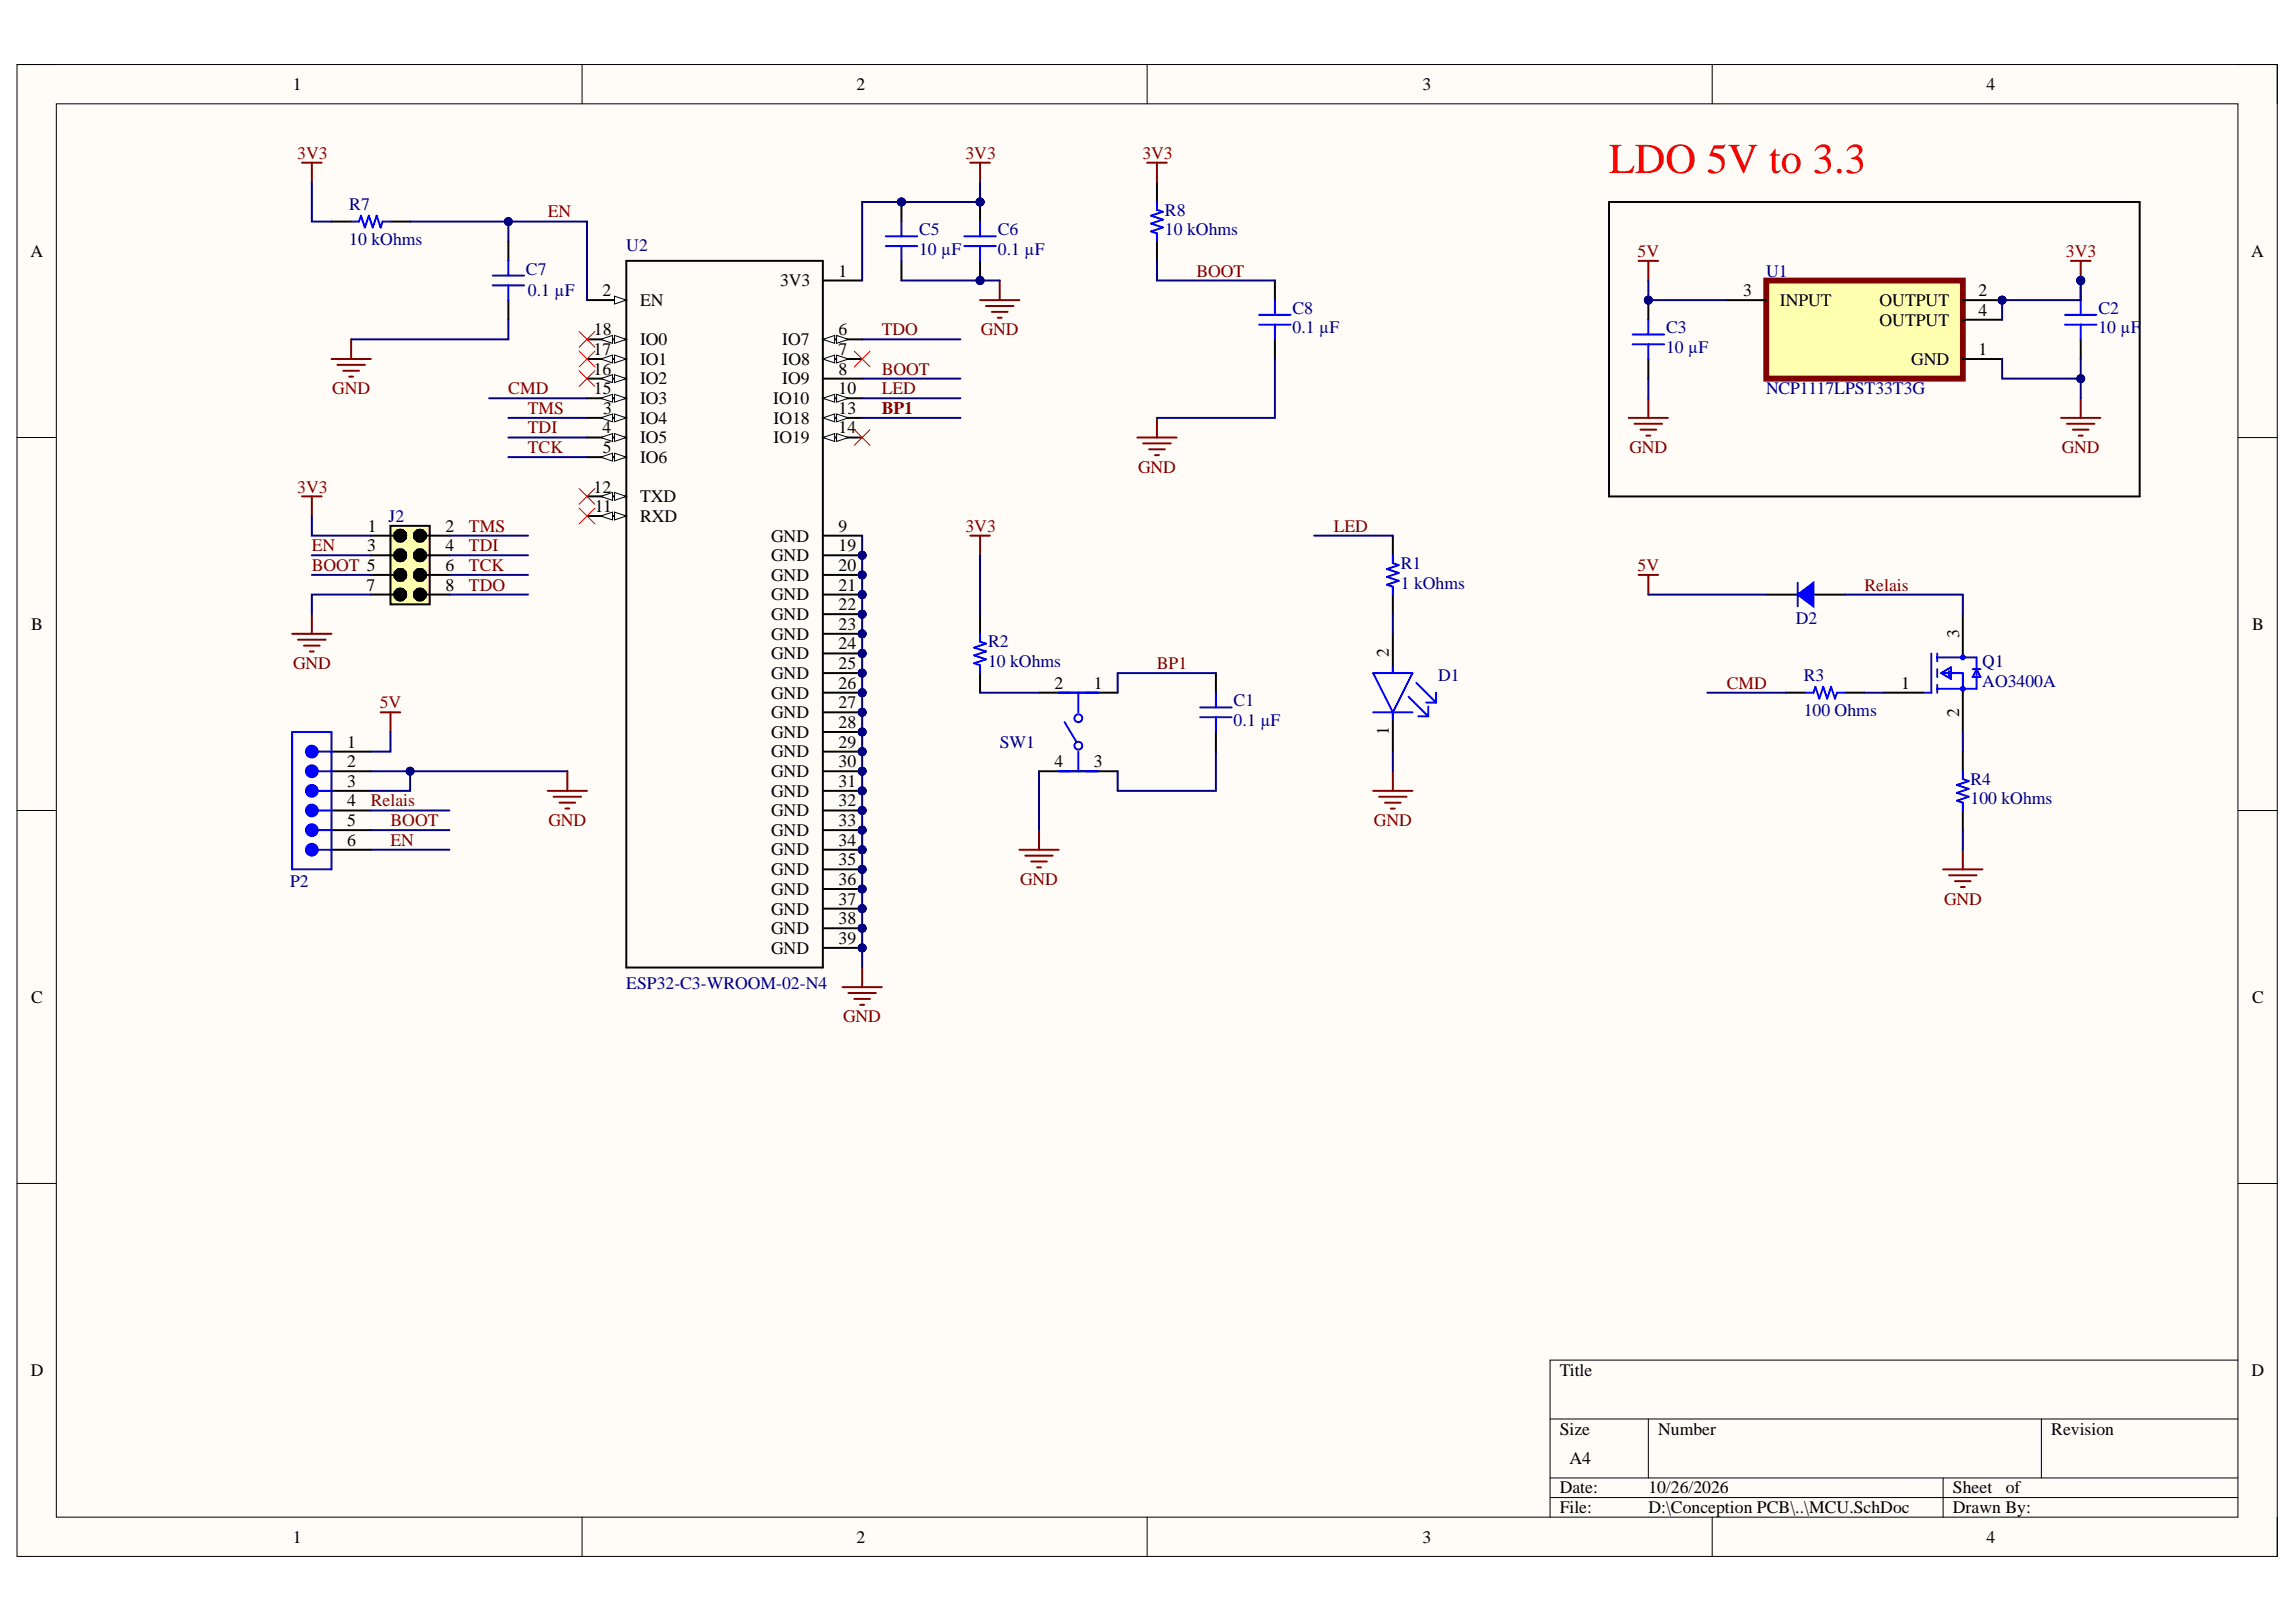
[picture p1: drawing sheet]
<svg xmlns="http://www.w3.org/2000/svg" width="297mm" height="210mm" viewBox="0 0 297 210" stroke-linecap="round" stroke-linejoin="round" font-family="sans-serif">
<defs><g id="words">
<text font-size="5.5" fill="#f00" x="208.2" y="22.4">LDO 5V to 3.3</text>
<g font-size="2.3">
<text x="37.9" y="11.7">1</text>
<text x="110.8" y="11.7">2</text>
<text x="184" y="11.7">3</text>
<text x="257" y="11.7">4</text>
<text x="3.9" y="33.2">A</text>
<text x="108.5" y="35.8">1</text>
<text x="291.2" y="33.2">A</text>
<text x="77.9" y="38.3">2</text>
<text x="82.8" y="39.6">EN</text>
<text x="100.9" y="37.1">3V3</text>
<text x="225.5" y="38.3">3</text>
<text x="230.3" y="39.6">INPUT</text>
<text x="243.2" y="39.6">OUTPUT</text>
<text x="255.9" y="38.3">2</text>
<text x="255.9" y="40.9">4</text>
<text x="76.8" y="45.9">17</text>
<text x="76.8" y="43.4">18</text>
<text x="82.8" y="47.2">IO1</text>
<text x="82.8" y="44.7">IO0</text>
<text x="101.2" y="44.7">IO7</text>
<text x="101.3" y="47.2">IO8</text>
<text x="108.5" y="45.9">7</text>
<text x="108.5" y="43.4">6</text>
<text x="243.2" y="42.1">OUTPUT</text>
<text x="247.3" y="47.2">GND</text>
<text x="255.9" y="45.9">1</text>
<text x="76.8" y="48.5">16</text>
<text x="76.8" y="51">15</text>
<text x="78" y="53.6">3</text>
<text x="82.8" y="52.3">IO3</text>
<text x="82.8" y="49.7">IO2</text>
<text x="100" y="52.3">IO10</text>
<text x="101.2" y="49.7">IO9</text>
<text x="108.5" y="53.6">13</text>
<text x="108.5" y="51">10</text>
<text x="108.5" y="48.5">8</text>
<text x="77.9" y="56.1">4</text>
<text x="78" y="58.6">5</text>
<text x="82.8" y="59.9">IO6</text>
<text x="82.8" y="57.4">IO5</text>
<text x="82.8" y="54.8">IO4</text>
<text x="100.1" y="57.4">IO19</text>
<text x="100.1" y="54.8">IO18</text>
<text x="108.5" y="56.1">14</text>
<text x="76.8" y="63.7">12</text>
<text x="82.8" y="65">TXD</text>
<text x="47.5" y="71.3">3</text>
<text x="47.6" y="68.8">1</text>
<text x="57.6" y="68.8">2</text>
<text x="57.6" y="71.3">4</text>
<text x="77" y="66.3">11</text>
<text x="82.8" y="67.5">RXD</text>
<text x="99.8" y="70.1">GND</text>
<text x="108.5" y="71.3">19</text>
<text x="108.5" y="68.8">9</text>
<text x="47.4" y="76.4">7</text>
<text x="57.6" y="73.9">6</text>
<text x="57.6" y="76.4">8</text>
<text x="99.8" y="77.7">GND</text>
<text x="99.8" y="75.2">GND</text>
<text x="99.8" y="72.6">GND</text>
<text x="108.5" y="76.4">21</text>
<text x="108.5" y="73.9">20</text>
<text x="4" y="81.5">B</text>
<text x="99.8" y="82.8">GND</text>
<text x="99.8" y="80.2">GND</text>
<text x="108.5" y="81.5">23</text>
<text x="108.5" y="79">22</text>
<text x="253.4" y="82.5" transform="rotate(-90 253.4 82.5)">3</text>
<text x="291.4" y="81.5">B</text>
<text x="99.8" y="87.8">GND</text>
<text x="99.8" y="85.3">GND</text>
<text x="108.5" y="89.1">26</text>
<text x="108.5" y="86.6">25</text>
<text x="108.5" y="84">24</text>
<text x="136.4" y="89.1">2</text>
<text x="141.5" y="89.1">1</text>
<text x="179.7" y="85.1" transform="rotate(-90 179.7 85.1)">2</text>
<text x="246" y="89.1">1</text>
<text x="99.8" y="95.5">GND</text>
<text x="99.8" y="92.9">GND</text>
<text x="99.8" y="90.4">GND</text>
<text x="108.5" y="94.2">28</text>
<text x="108.5" y="91.7">27</text>
<text x="179.7" y="95.1" transform="rotate(-90 179.7 95.1)">1</text>
<text x="253.4" y="92.7" transform="rotate(-90 253.4 92.7)">2</text>
<text x="44.9" y="96.8">1</text>
<text x="44.9" y="99.3">2</text>
<text x="44.9" y="101.8">3</text>
<text x="99.8" y="100.6">GND</text>
<text x="99.8" y="98">GND</text>
<text x="108.5" y="101.8">31</text>
<text x="108.5" y="99.3">30</text>
<text x="108.5" y="96.8">29</text>
<text x="136.4" y="99.3">4</text>
<text x="141.5" y="99.3">3</text>
<text x="44.9" y="104.4">4</text>
<text x="44.9" y="106.9">5</text>
<text x="99.8" y="105.6">GND</text>
<text x="99.8" y="103.1">GND</text>
<text x="108.5" y="106.9">33</text>
<text x="108.5" y="104.4">32</text>
<text x="44.9" y="109.4">6</text>
<text x="99.8" y="113.2">GND</text>
<text x="99.8" y="110.7">GND</text>
<text x="99.8" y="108.2">GND</text>
<text x="108.5" y="112">35</text>
<text x="108.5" y="109.4">34</text>
<text x="99.8" y="118.4">GND</text>
<text x="99.8" y="115.8">GND</text>
<text x="108.5" y="119.6">38</text>
<text x="108.5" y="117.1">37</text>
<text x="108.5" y="114.5">36</text>
<text x="99.8" y="123.4">GND</text>
<text x="99.8" y="120.9">GND</text>
<text x="108.5" y="122.2">39</text>
<text x="4" y="129.8">C</text>
<text x="291.4" y="129.8">C</text>
<text x="4" y="178">D</text>
<text x="201.8" y="178">Title</text>
<text x="291.3" y="178">D</text>
<text x="201.8" y="185.7">Size</text>
<text x="214.5" y="185.7">Number</text>
<text x="265.4" y="185.7">Revision</text>
<text x="203.1" y="189.5">A4</text>
<text x="201.8" y="193.3">Date:</text>
<text x="201.8" y="195.8">File:</text>
<text x="213.3" y="193.3">10/26/2026</text>
<text x="213.3" y="195.8">D:\Conception PCB\..\MCU.SchDoc</text>
<text x="252.6" y="193.3">Sheet</text>
<text x="252.6" y="195.8">Drawn By:</text>
<text x="259.5" y="193.3">of</text>
<text x="37.9" y="199.6">1</text>
<text x="110.8" y="199.6">2</text>
<text x="184" y="199.6">3</text>
<text x="257" y="199.6">4</text>
</g>
<g font-size="2.3" fill="#800000">
<text x="38.5" y="20.5">3V3</text>
<text x="124.9" y="20.5">3V3</text>
<text x="147.8" y="20.5">3V3</text>
<text x="70.9" y="28.1">EN</text>
<text x="154.8" y="35.8">BOOT</text>
<text x="211.9" y="33.2">5V</text>
<text x="267.3" y="33.2">3V3</text>
<text x="114.1" y="43.4">TDO</text>
<text x="126.9" y="43.4">GND</text>
<text x="43" y="51">GND</text>
<text x="65.8" y="51">CMD</text>
<text x="68.3" y="53.6">TMS</text>
<text x="114.1" y="53.6">BP1</text>
<text x="114.1" y="51">LED</text>
<text x="114.1" y="48.5">BOOT</text>
<text x="68.3" y="56.1">TDI</text>
<text x="68.3" y="58.6">TCK</text>
<text x="210.8" y="58.6">GND</text>
<text x="266.7" y="58.6">GND</text>
<text x="38.5" y="63.7">3V3</text>
<text x="147.2" y="61.2">GND</text>
<text x="40.3" y="71.3">EN</text>
<text x="60.7" y="68.8">TMS</text>
<text x="60.7" y="71.3">TDI</text>
<text x="124.9" y="68.8">3V3</text>
<text x="172.5" y="68.8">LED</text>
<text x="40.3" y="73.9">BOOT 5</text>
<text x="60.7" y="73.9">TCK</text>
<text x="60.7" y="76.4">TDO</text>
<text x="211.9" y="73.9">5V</text>
<text x="241.2" y="76.4">Relais</text>
<text x="37.9" y="86.6">GND</text>
<text x="149.7" y="86.6">BP1</text>
<text x="223.4" y="89.1">CMD</text>
<text x="49.1" y="91.7">5V</text>
<text x="48" y="104.4">Relais</text>
<text x="50.5" y="106.9">BOOT</text>
<text x="71" y="106.9">GND</text>
<text x="177.8" y="106.9">GND</text>
<text x="50.5" y="109.4">EN</text>
<text x="132" y="114.5">GND</text>
<text x="251.5" y="117.1">GND</text>
<text x="109.1" y="132.3">GND</text>
</g>
<g font-size="2.3" fill="#000080">
<text x="45.2" y="27.1">R7</text>
<text x="150.7" y="27.9">R8</text>
<text x="45.2" y="31.7">10 kOhms</text>
<text x="68" y="35.5">C7</text>
<text x="81" y="32.5">U2</text>
<text x="118.9" y="33">10 µF</text>
<text x="118.9" y="30.4">C5</text>
<text x="129.1" y="33">0.1 µF</text>
<text x="129.1" y="30.4">C6</text>
<text x="150.7" y="30.4">10 kOhms</text>
<text x="228.5" y="35.8">U1</text>
<text x="68.3" y="38.3">0.1 µF</text>
<text x="167.2" y="40.6">C8</text>
<text x="271.5" y="40.6">C2</text>
<text x="167.2" y="43.2">0.1 µF</text>
<text x="215.5" y="45.7">10 µF</text>
<text x="215.5" y="43.2">C3</text>
<text x="271.5" y="43.2">10 µF</text>
<text x="228.5" y="51">NCP1117LPST33T3G</text>
<text x="50.3" y="67.5">J2</text>
<text x="181.2" y="76.2">1 kOhms</text>
<text x="181.2" y="73.6">R1</text>
<text x="127.8" y="83.8">R2</text>
<text x="232.3" y="80.7">D2</text>
<text x="127.8" y="86.3">10 kOhms</text>
<text x="186" y="88.1">D1</text>
<text x="233.3" y="88.1">R3</text>
<text x="256.5" y="86.3">Q1</text>
<text x="256.5" y="88.9">AO3400A</text>
<text x="159.6" y="94">0.1 µF</text>
<text x="159.6" y="91.4">C1</text>
<text x="233.3" y="92.7">100 Ohms</text>
<text x="129.3" y="96.8">SW1</text>
<text x="254.9" y="101.6">R4</text>
<text x="254.9" y="104.1">100 kOhms</text>
<text x="37.5" y="114.8">P2</text>
<text x="81" y="128">ESP32-C3-WROOM-02-N4</text>
</g>
</g></defs>
<path d="M2.2 8.4h292.4v193h-292.4z" fill-rule="evenodd" fill="#fffcf8"/>
<path d="M2.2 8.4h292.4v193h-292.4z" fill="none" stroke="#000" stroke-width=".13"/>
<path d="M7.3 13.4h282.2v182.9h-282.2z" fill-rule="evenodd" fill="#fffcf8"/>
<g fill="none" stroke="#000" stroke-width=".13">
<path d="M2.2 8.4h5.1M7.3 13.4h282.2v182.9h-282.2zM75.3 8.4v5M148.4 8.4v5M221.5 8.4v5M289.5 8.4h5.1v5M2.2 56.6h5.1M289.5 56.6h5.1M2.2 104.9h5.1M289.5 104.9h5.1M2.2 153.1h5.1M289.5 153.2h5.1"/>
<path d="M289.5 176h-89v20.3M75.3 196.3v5.1M148.4 196.3v5.1M200.5 183.6h89M200.5 191.3h89M200.5 193.8h89M213.3 183.6v7.7M221.5 196.3v5.1M251.4 191.3v5M264.1 183.6v7.7M294.6 196.3v5.1"/>
</g>
<circle cx="111.5" cy="122.7" r=".51" fill="#000080"/>
<circle cx="111.5" cy="122.7" r=".51" fill="none" stroke="#000080" stroke-width=".13"/>
<circle cx="111.5" cy="120.1" r=".51" fill="#000080"/>
<circle cx="111.5" cy="120.1" r=".51" fill="none" stroke="#000080" stroke-width=".13"/>
<circle cx="111.5" cy="117.6" r=".51" fill="#000080"/>
<circle cx="111.5" cy="117.6" r=".51" fill="none" stroke="#000080" stroke-width=".13"/>
<circle cx="111.5" cy="115" r=".51" fill="#000080"/>
<circle cx="111.5" cy="115" r=".51" fill="none" stroke="#000080" stroke-width=".13"/>
<circle cx="111.5" cy="112.5" r=".51" fill="#000080"/>
<circle cx="111.5" cy="112.5" r=".51" fill="none" stroke="#000080" stroke-width=".13"/>
<circle cx="111.5" cy="110" r=".51" fill="#000080"/>
<circle cx="111.5" cy="110" r=".51" fill="none" stroke="#000080" stroke-width=".13"/>
<circle cx="111.5" cy="107.4" r=".51" fill="#000080"/>
<circle cx="111.5" cy="107.4" r=".51" fill="none" stroke="#000080" stroke-width=".13"/>
<circle cx="111.5" cy="104.9" r=".51" fill="#000080"/>
<circle cx="111.5" cy="104.9" r=".51" fill="none" stroke="#000080" stroke-width=".13"/>
<circle cx="111.5" cy="102.3" r=".51" fill="#000080"/>
<circle cx="111.5" cy="102.3" r=".51" fill="none" stroke="#000080" stroke-width=".13"/>
<circle cx="111.5" cy="99.8" r=".51" fill="#000080"/>
<circle cx="111.5" cy="99.8" r=".51" fill="none" stroke="#000080" stroke-width=".13"/>
<circle cx="111.5" cy="97.3" r=".51" fill="#000080"/>
<circle cx="111.5" cy="97.3" r=".51" fill="none" stroke="#000080" stroke-width=".13"/>
<circle cx="111.5" cy="94.7" r=".51" fill="#000080"/>
<circle cx="111.5" cy="94.7" r=".51" fill="none" stroke="#000080" stroke-width=".13"/>
<circle cx="111.5" cy="92.2" r=".51" fill="#000080"/>
<circle cx="111.5" cy="92.2" r=".51" fill="none" stroke="#000080" stroke-width=".13"/>
<circle cx="111.5" cy="89.6" r=".51" fill="#000080"/>
<circle cx="111.5" cy="89.6" r=".51" fill="none" stroke="#000080" stroke-width=".13"/>
<circle cx="111.5" cy="87.1" r=".51" fill="#000080"/>
<circle cx="111.5" cy="87.1" r=".51" fill="none" stroke="#000080" stroke-width=".13"/>
<circle cx="111.5" cy="84.6" r=".51" fill="#000080"/>
<circle cx="111.5" cy="84.6" r=".51" fill="none" stroke="#000080" stroke-width=".13"/>
<circle cx="111.5" cy="82" r=".51" fill="#000080"/>
<circle cx="111.5" cy="82" r=".51" fill="none" stroke="#000080" stroke-width=".13"/>
<circle cx="111.5" cy="79.5" r=".51" fill="#000080"/>
<circle cx="111.5" cy="79.5" r=".51" fill="none" stroke="#000080" stroke-width=".13"/>
<circle cx="111.5" cy="76.9" r=".51" fill="#000080"/>
<circle cx="111.5" cy="76.9" r=".51" fill="none" stroke="#000080" stroke-width=".13"/>
<circle cx="111.5" cy="74.4" r=".51" fill="#000080"/>
<circle cx="111.5" cy="74.4" r=".51" fill="none" stroke="#000080" stroke-width=".13"/>
<circle cx="111.5" cy="71.9" r=".51" fill="#000080"/>
<circle cx="111.5" cy="71.9" r=".51" fill="none" stroke="#000080" stroke-width=".13"/>
<path d="M81 33.8h25.5v91.4h-25.5zM106.5 122.7h5" fill="none" stroke="#000" stroke-width=".25"/>
<circle cx="111.5" cy="122.7" r=".51" fill="#000080"/>
<circle cx="111.5" cy="122.7" r=".51" fill="none" stroke="#000080" stroke-width=".13"/>
<path d="M106.5 120.1h5" fill="none" stroke="#000" stroke-width=".25"/>
<circle cx="111.5" cy="120.1" r=".51" fill="#000080"/>
<circle cx="111.5" cy="120.1" r=".51" fill="none" stroke="#000080" stroke-width=".13"/>
<path d="M106.5 117.6h5" fill="none" stroke="#000" stroke-width=".25"/>
<circle cx="111.5" cy="117.6" r=".51" fill="#000080"/>
<circle cx="111.5" cy="117.6" r=".51" fill="none" stroke="#000080" stroke-width=".13"/>
<path d="M106.5 115h5" fill="none" stroke="#000" stroke-width=".25"/>
<circle cx="111.5" cy="115" r=".51" fill="#000080"/>
<circle cx="111.5" cy="115" r=".51" fill="none" stroke="#000080" stroke-width=".13"/>
<path d="M106.5 112.5h5" fill="none" stroke="#000" stroke-width=".25"/>
<circle cx="111.5" cy="112.5" r=".51" fill="#000080"/>
<circle cx="111.5" cy="112.5" r=".51" fill="none" stroke="#000080" stroke-width=".13"/>
<path d="M106.5 110h5" fill="none" stroke="#000" stroke-width=".25"/>
<circle cx="111.5" cy="110" r=".51" fill="#000080"/>
<circle cx="111.5" cy="110" r=".51" fill="none" stroke="#000080" stroke-width=".13"/>
<path d="M106.5 107.4h5" fill="none" stroke="#000" stroke-width=".25"/>
<circle cx="111.5" cy="107.4" r=".51" fill="#000080"/>
<circle cx="111.5" cy="107.4" r=".51" fill="none" stroke="#000080" stroke-width=".13"/>
<path d="M106.5 104.9h5" fill="none" stroke="#000" stroke-width=".25"/>
<circle cx="111.5" cy="104.9" r=".51" fill="#000080"/>
<circle cx="111.5" cy="104.9" r=".51" fill="none" stroke="#000080" stroke-width=".13"/>
<path d="M106.5 102.3h5" fill="none" stroke="#000" stroke-width=".25"/>
<circle cx="111.5" cy="102.3" r=".51" fill="#000080"/>
<circle cx="111.5" cy="102.3" r=".51" fill="none" stroke="#000080" stroke-width=".13"/>
<path d="M106.5 99.8h5" fill="none" stroke="#000" stroke-width=".25"/>
<circle cx="111.5" cy="99.8" r=".51" fill="#000080"/>
<circle cx="111.5" cy="99.8" r=".51" fill="none" stroke="#000080" stroke-width=".13"/>
<path d="M106.5 97.3h5" fill="none" stroke="#000" stroke-width=".25"/>
<circle cx="111.5" cy="97.3" r=".51" fill="#000080"/>
<circle cx="111.5" cy="97.3" r=".51" fill="none" stroke="#000080" stroke-width=".13"/>
<path d="M106.5 94.7h5" fill="none" stroke="#000" stroke-width=".25"/>
<circle cx="111.5" cy="94.7" r=".51" fill="#000080"/>
<circle cx="111.5" cy="94.7" r=".51" fill="none" stroke="#000080" stroke-width=".13"/>
<path d="M106.5 92.2h5" fill="none" stroke="#000" stroke-width=".25"/>
<circle cx="111.5" cy="92.2" r=".51" fill="#000080"/>
<circle cx="111.5" cy="92.2" r=".51" fill="none" stroke="#000080" stroke-width=".13"/>
<path d="M106.5 89.6h5" fill="none" stroke="#000" stroke-width=".25"/>
<circle cx="111.5" cy="89.6" r=".51" fill="#000080"/>
<circle cx="111.5" cy="89.6" r=".51" fill="none" stroke="#000080" stroke-width=".13"/>
<path d="M106.5 87.1h5" fill="none" stroke="#000" stroke-width=".25"/>
<circle cx="111.5" cy="87.1" r=".51" fill="#000080"/>
<circle cx="111.5" cy="87.1" r=".51" fill="none" stroke="#000080" stroke-width=".13"/>
<path d="M106.5 84.6h5" fill="none" stroke="#000" stroke-width=".25"/>
<circle cx="111.5" cy="84.6" r=".51" fill="#000080"/>
<circle cx="111.5" cy="84.6" r=".51" fill="none" stroke="#000080" stroke-width=".13"/>
<path d="M106.5 82h5" fill="none" stroke="#000" stroke-width=".25"/>
<circle cx="111.5" cy="82" r=".51" fill="#000080"/>
<circle cx="111.5" cy="82" r=".51" fill="none" stroke="#000080" stroke-width=".13"/>
<path d="M106.5 79.5h5" fill="none" stroke="#000" stroke-width=".25"/>
<circle cx="111.5" cy="79.5" r=".51" fill="#000080"/>
<circle cx="111.5" cy="79.5" r=".51" fill="none" stroke="#000080" stroke-width=".13"/>
<path d="M106.5 76.9h5" fill="none" stroke="#000" stroke-width=".25"/>
<circle cx="111.5" cy="76.9" r=".51" fill="#000080"/>
<circle cx="111.5" cy="76.9" r=".51" fill="none" stroke="#000080" stroke-width=".13"/>
<path d="M106.5 74.4h5" fill="none" stroke="#000" stroke-width=".25"/>
<circle cx="111.5" cy="74.4" r=".51" fill="#000080"/>
<circle cx="111.5" cy="74.4" r=".51" fill="none" stroke="#000080" stroke-width=".13"/>
<path d="M106.5 71.9h5" fill="none" stroke="#000" stroke-width=".25"/>
<circle cx="111.5" cy="71.9" r=".51" fill="#000080"/>
<circle cx="111.5" cy="71.9" r=".51" fill="none" stroke="#000080" stroke-width=".13"/>
<path d="M106.5 56.6h5M106.5 69.3h5" fill="none" stroke="#000" stroke-width=".25"/>
<path d="M106.5 56.6l1.5-.5v1z" fill="#f8fcff"/>
<path d="M106.5 56.6l1.5-.5v1z" fill="none" stroke="#000" stroke-width=".13"/>
<path d="M108.2 56.1l1.6 .5-1.6 .5z" fill="#f8fcff"/>
<path d="M108.2 56.1l1.6 .5-1.6 .5z" fill="none" stroke="#000" stroke-width=".13"/>
<path d="M106.5 54.1h5" fill="none" stroke="#000" stroke-width=".25"/>
<path d="M106.5 54.1l1.5-.5v1z" fill="#f8fcff"/>
<path d="M106.5 54.1l1.5-.5v1z" fill="none" stroke="#000" stroke-width=".13"/>
<path d="M108.2 53.6l1.6 .5-1.6 .5z" fill="#f8fcff"/>
<path d="M108.2 53.6l1.6 .5-1.6 .5z" fill="none" stroke="#000" stroke-width=".13"/>
<path d="M106.5 51.5h5" fill="none" stroke="#000" stroke-width=".25"/>
<path d="M106.5 51.5l1.5-.5v1z" fill="#f8fcff"/>
<path d="M106.5 51.5l1.5-.5v1z" fill="none" stroke="#000" stroke-width=".13"/>
<path d="M108.2 51l1.6 .5-1.6 .5z" fill="#f8fcff"/>
<path d="M108.2 51l1.6 .5-1.6 .5z" fill="none" stroke="#000" stroke-width=".13"/>
<path d="M106.5 49h5M106.5 46.5h5" fill="none" stroke="#000" stroke-width=".25"/>
<path d="M106.5 46.5l1.5-.5v1z" fill="#f8fcff"/>
<path d="M106.5 46.5l1.5-.5v1z" fill="none" stroke="#000" stroke-width=".13"/>
<path d="M108.2 46l1.6 .5-1.6 .5z" fill="#f8fcff"/>
<path d="M108.2 46l1.6 .5-1.6 .5z" fill="none" stroke="#000" stroke-width=".13"/>
<path d="M106.5 43.9h5" fill="none" stroke="#000" stroke-width=".25"/>
<path d="M106.5 43.9l1.5-.5v1z" fill="#f8fcff"/>
<path d="M106.5 43.9l1.5-.5v1z" fill="none" stroke="#000" stroke-width=".13"/>
<path d="M108.2 43.4l1.6 .5-1.6 .5z" fill="#f8fcff"/>
<path d="M108.2 43.4l1.6 .5-1.6 .5z" fill="none" stroke="#000" stroke-width=".13"/>
<path d="M106.5 36.3h5M75.9 66.8h5.1" fill="none" stroke="#000" stroke-width=".25"/>
<path d="M79.5 66.3l1.5 .5-1.5 .5z" fill="#f8fcff"/>
<path d="M79.5 66.3l1.5 .5-1.5 .5z" fill="none" stroke="#000" stroke-width=".13"/>
<path d="M77.7 66.8l1.5-.5v1z" fill="#f8fcff"/>
<path d="M77.7 66.8l1.5-.5v1z" fill="none" stroke="#000" stroke-width=".13"/>
<path d="M75.9 64.2h5.1" fill="none" stroke="#000" stroke-width=".25"/>
<path d="M79.5 63.7l1.5 .5-1.5 .5z" fill="#f8fcff"/>
<path d="M79.5 63.7l1.5 .5-1.5 .5z" fill="none" stroke="#000" stroke-width=".13"/>
<path d="M77.7 64.2l1.5-.5v1z" fill="#f8fcff"/>
<path d="M77.7 64.2l1.5-.5v1z" fill="none" stroke="#000" stroke-width=".13"/>
<path d="M75.9 59.2h5.1" fill="none" stroke="#000" stroke-width=".25"/>
<path d="M79.5 58.7l1.5 .5-1.5 .5z" fill="#f8fcff"/>
<path d="M79.5 58.7l1.5 .5-1.5 .5z" fill="none" stroke="#000" stroke-width=".13"/>
<path d="M77.7 59.2l1.5-.5v1z" fill="#f8fcff"/>
<path d="M77.7 59.2l1.5-.5v1z" fill="none" stroke="#000" stroke-width=".13"/>
<path d="M75.9 56.6h5.1" fill="none" stroke="#000" stroke-width=".25"/>
<path d="M79.5 56.1l1.5 .5-1.5 .5z" fill="#f8fcff"/>
<path d="M79.5 56.1l1.5 .5-1.5 .5z" fill="none" stroke="#000" stroke-width=".13"/>
<path d="M77.7 56.6l1.5-.5v1z" fill="#f8fcff"/>
<path d="M77.7 56.6l1.5-.5v1z" fill="none" stroke="#000" stroke-width=".13"/>
<path d="M75.9 54.1h5.1" fill="none" stroke="#000" stroke-width=".25"/>
<path d="M79.5 53.6l1.5 .5-1.5 .5z" fill="#f8fcff"/>
<path d="M79.5 53.6l1.5 .5-1.5 .5z" fill="none" stroke="#000" stroke-width=".13"/>
<path d="M77.7 54.1l1.5-.5v1z" fill="#f8fcff"/>
<path d="M77.7 54.1l1.5-.5v1z" fill="none" stroke="#000" stroke-width=".13"/>
<path d="M75.9 51.5h5.1" fill="none" stroke="#000" stroke-width=".25"/>
<path d="M79.5 51l1.5 .5-1.5 .5z" fill="#f8fcff"/>
<path d="M79.5 51l1.5 .5-1.5 .5z" fill="none" stroke="#000" stroke-width=".13"/>
<path d="M77.7 51.5l1.5-.5v1z" fill="#f8fcff"/>
<path d="M77.7 51.5l1.5-.5v1z" fill="none" stroke="#000" stroke-width=".13"/>
<path d="M75.9 49h5.1" fill="none" stroke="#000" stroke-width=".25"/>
<path d="M79.5 48.5l1.5 .5-1.5 .5z" fill="#f8fcff"/>
<path d="M79.5 48.5l1.5 .5-1.5 .5z" fill="none" stroke="#000" stroke-width=".13"/>
<path d="M77.7 49l1.5-.5v1z" fill="#f8fcff"/>
<path d="M77.7 49l1.5-.5v1z" fill="none" stroke="#000" stroke-width=".13"/>
<path d="M75.9 46.5h5.1" fill="none" stroke="#000" stroke-width=".25"/>
<path d="M79.5 46l1.5 .5-1.5 .5z" fill="#f8fcff"/>
<path d="M79.5 46l1.5 .5-1.5 .5z" fill="none" stroke="#000" stroke-width=".13"/>
<path d="M77.7 46.5l1.5-.5v1z" fill="#f8fcff"/>
<path d="M77.7 46.5l1.5-.5v1z" fill="none" stroke="#000" stroke-width=".13"/>
<path d="M75.9 43.9h5.1" fill="none" stroke="#000" stroke-width=".25"/>
<path d="M79.5 43.4l1.5 .5-1.5 .5z" fill="#f8fcff"/>
<path d="M79.5 43.4l1.5 .5-1.5 .5z" fill="none" stroke="#000" stroke-width=".13"/>
<path d="M77.7 43.9l1.5-.5v1z" fill="#f8fcff"/>
<path d="M77.7 43.9l1.5-.5v1z" fill="none" stroke="#000" stroke-width=".13"/>
<path d="M75.9 38.8h5.1" fill="none" stroke="#000" stroke-width=".25"/>
<path d="M79.5 38.3l1.5 .5-1.5 .5z" fill="#f8fcff"/>
<path d="M79.5 38.3l1.5 .5-1.5 .5z" fill="none" stroke="#000" stroke-width=".13"/>
<path d="M109 127.7h5.1M109.8 128.5h3.5M110.5 129.3h2.1M111.3 130h.5M111.5 125.2v2.5" fill="none" stroke="#800000" stroke-width=".25"/>
<circle cx="116.6" cy="26.1" r=".51" fill="#000080"/>
<circle cx="116.6" cy="26.1" r=".51" fill="none" stroke="#000080" stroke-width=".13"/>
<path d="M116.6 26.1v2.6" fill="none" stroke="#000" stroke-width=".25"/>
<circle cx="116.6" cy="26.1" r=".51" fill="#000080"/>
<circle cx="116.6" cy="26.1" r=".51" fill="none" stroke="#000080" stroke-width=".13"/>
<path d="M116.6 33.8v2.5" fill="none" stroke="#000" stroke-width=".25"/>
<path d="M114.6 31.9h4.1M114.6 30.6h4.1M116.6 28.7v1.9M116.6 31.9v1.9" fill="none" stroke="#00f" stroke-width=".25"/>
<circle cx="126.8" cy="36.3" r=".51" fill="#000080"/>
<circle cx="126.8" cy="36.3" r=".51" fill="none" stroke="#000080" stroke-width=".13"/>
<circle cx="126.8" cy="26.1" r=".51" fill="#000080"/>
<circle cx="126.8" cy="26.1" r=".51" fill="none" stroke="#000080" stroke-width=".13"/>
<path d="M126.8 33.8v2.5" fill="none" stroke="#000" stroke-width=".25"/>
<circle cx="126.8" cy="36.3" r=".51" fill="#000080"/>
<circle cx="126.8" cy="36.3" r=".51" fill="none" stroke="#000080" stroke-width=".13"/>
<path d="M126.8 26.1v2.6" fill="none" stroke="#000" stroke-width=".25"/>
<circle cx="126.8" cy="26.1" r=".51" fill="#000080"/>
<circle cx="126.8" cy="26.1" r=".51" fill="none" stroke="#000080" stroke-width=".13"/>
<path d="M124.8 30.6h4M124.8 31.9h4M126.8 28.7v1.9M126.8 31.9v1.9" fill="none" stroke="#00f" stroke-width=".25"/>
<path d="M125.5 21.1h2.6M126.8 38.8h5.1M126.8 21.1v2.5M127.6 39.6h3.5M129.3 36.3v2.5M128.3 40.4h2.1M129.1 41.1h.5" fill="none" stroke="#800000" stroke-width=".25"/>
<path d="M50.5 68.1h5.1v10.1h-5.1z" fill-rule="evenodd" fill="#ffffb0"/>
<g fill="none" stroke="#000" stroke-width=".25">
<path d="M42.9 28.7h2.5M50.5 28.7h2.6M65.8 31.2v2.6M65.8 38.8v2.6M149.7 23.6v2.5M149.7 31.2v2.6M164.9 36.3v2.5M164.9 43.9v2.6M48 69.3h3.8M48 71.9h3.8M48 74.4h3.8M48 76.9h3.8"/>
<path d="M50.5 68.1h5.1v10.1h-5.1zM54.3 69.3h3.8M54.3 71.9h3.8M54.3 74.4h3.8M54.3 76.9h3.8M126.8 79.5v2.5M180.2 69.3v2.6M180.2 76.9v2.6M42.9 97.3h5.1M42.9 99.8h5.1M126.8 87.1v2.5M157.3 87.1v2.5"/>
<path d="M157.3 94.7v2.6M180.2 82v5.1M180.2 92.2v5.1M42.9 102.3h5.1M42.9 104.9h5.1M42.9 107.4h5.1M42.9 110h5.1"/>
</g>
<g fill="none" stroke="#000" stroke-width="1.3">
<circle cx="51.8" cy="69.3" r=".25"/>
<circle cx="51.8" cy="74.4" r=".25"/>
<circle cx="51.8" cy="76.9" r=".25"/>
<circle cx="51.8" cy="71.9" r=".25"/>
<circle cx="54.3" cy="76.9" r=".25"/>
<circle cx="54.3" cy="71.9" r=".25"/>
<circle cx="54.3" cy="69.3" r=".25"/>
<circle cx="54.3" cy="74.4" r=".25"/>
<circle cx="54.3" cy="74.4" r=".26"/>
<circle cx="54.3" cy="69.3" r=".26"/>
</g>
<g fill="none" stroke="#00f" stroke-width=".25">
<path d="M45.4 28.7h1l.3-.8 .5 1.5 .5-1.5 .5 1.5 .5-1.5 .5 1.5 .3-.7h1M63.7 35.7h4.1M63.7 36.9h4.1M65.8 33.8v1.9M65.8 36.9v1.9M149.7 26.1v1.1l.7 .2-1.5 .5 1.5 .5-1.5 .5 1.5 .5-1.5 .5 .8 .3v1M164.9 38.8v1.9M162.9 40.7h4.1M162.9 42h4.1M164.9 42v1.9M180.2 71.9v1l.8 .2-1.6 .5 1.6 .5-1.6 .6 1.6 .5-1.6 .5 .8 .2v1M41.1 97.3h1.8"/>
<path d="M126.8 82v1l.8 .3-1.6 .5 1.6 .5-1.6 .5 1.6 .5-1.6 .5 .8 .3v1M155.3 91.5h4M155.3 92.8h4M157.3 89.6v1.9M157.3 92.8v1.9M177.6 87.1h5.1l-2.5 5.1zM177.6 92.2h5.1M180.2 86.3v.8M180.2 92.2v.7M182.2 90.2l2.6 2.5M183.2 88.4l2.6 2.5M183.5 92.7h1.3"/>
<path d="M184.5 90.9h1.3M184.8 91.4v1.3M185.8 89.6v1.3"/>
</g>
<g fill="none" stroke="#800000" stroke-width=".25">
<path d="M39.1 21.1h2.5M40.3 21.1v2.5M148.4 21.1h2.6M149.7 21.1v2.5M42.9 46.5h5.1M43.6 47.2h3.6M44.4 48h2M45.2 48.7h.5M45.4 43.9v2.6M147.1 56.6h5.1M147.9 57.4h3.6M148.7 58.1h2"/>
<path d="M149.4 58.9h.5M149.7 54.1v2.5M39.1 64.2h2.5M40.3 64.2v2.6M40.3 79.5v2.5M125.5 69.3h2.6M126.8 69.3v2.6M37.8 82h5.1M38.6 82.8h3.5M39.3 83.5h2.1M40.1 84.3h.5M180.2 99.8v2.5"/>
<path d="M131.9 110h5.1M132.6 110.7h3.6M133.4 111.5h2M134.2 112.3h.5M134.4 107.4v2.6M177.6 102.3h5.1M178.4 103.1h3.6M179.2 103.9h2M179.9 104.6h.5"/>
</g>
<path d="M74.9 42.9l2.1 2M74.9 45.4l2.1 2.1M74.9 48l2.1 2M77 42.9l-2.1 2M77 45.4l-2.1 2.1M77 48l-2.1 2M110.5 55.6l2.1 2M112.6 55.6l-2.1 2M74.9 63.2l2.1 2.1M74.9 65.8l2.1 2M77 63.2l-2.1 2.1M77 65.8l-2.1 2" fill="none" stroke="#f00" stroke-width=".13"/>
<circle cx="40.3" cy="97.3" r=".76" fill="#00f"/>
<g fill="none" stroke="#00f" stroke-width=".25">
<path d="M37.8 94.7h5.1v17.8h-5.1zM41.1 99.8h1.8"/>
<circle cx="40.3" cy="97.3" r=".76"/>
</g>
<circle cx="40.3" cy="99.8" r=".76" fill="#00f"/>
<g fill="none" stroke="#00f" stroke-width=".25">
<path d="M41.1 102.3h1.8M41.1 104.9h1.8"/>
<circle cx="40.3" cy="99.8" r=".76"/>
</g>
<circle cx="40.3" cy="102.3" r=".76" fill="#00f"/>
<circle cx="40.3" cy="102.3" r=".76" fill="none" stroke="#00f" stroke-width=".25"/>
<circle cx="40.3" cy="104.9" r=".76" fill="#00f"/>
<g fill="none" stroke="#00f" stroke-width=".25">
<path d="M41.1 107.4h1.8M41.1 110h1.8"/>
<circle cx="40.3" cy="104.9" r=".76"/>
</g>
<circle cx="40.3" cy="107.4" r=".76" fill="#00f"/>
<circle cx="40.3" cy="107.4" r=".76" fill="none" stroke="#00f" stroke-width=".25"/>
<circle cx="40.3" cy="110" r=".76" fill="#00f"/>
<g fill="none" stroke="#00f" stroke-width=".25">
<path d="M137 99.8h5.1M137 89.6h5.1M137.7 93.5l1.6 2.5M139.5 89.6v2.6M139.5 97.3v2.5"/>
<circle cx="139.5" cy="96.5" r=".51"/>
<circle cx="139.5" cy="92.9" r=".51"/>
<circle cx="40.3" cy="110" r=".76"/>
</g>
<g fill="none" stroke="#800000" stroke-width=".25">
<path d="M267.9 33.8h2.6M269.2 33.8v2.5M210.7 54.1h5.1M211.5 54.8h3.5M212.2 55.6h2.1M213 56.4h.5M213.3 51.5v2.6M266.6 54.1h5.1M267.4 54.8h3.6M268.2 55.6h2M268.9 56.4h.5M269.2 51.5v2.6"/>
<path d="M49.2 92.2h2.6M50.5 92.2v2.5M73.4 99.8v2.5M70.9 102.3h5M71.6 103.1h3.6M72.4 103.9h2M73.1 104.6h.6"/>
</g>
<path d="M110.5 45.4l2.1 2.1M112.6 45.4l-2.1 2.1" fill="none" stroke="#f00" stroke-width=".13"/>
<path d="M134.4 99.8h10.2M134.4 89.6h10.2" fill="none" stroke="#000" stroke-width=".25"/>
<circle cx="269.2" cy="36.3" r=".51" fill="#000080"/>
<circle cx="269.2" cy="36.3" r=".51" fill="none" stroke="#000080" stroke-width=".13"/>
<path d="M208.2 26.1h68.6v38.1h-68.6z" fill="none" stroke="#000" stroke-width=".25"/>
<circle cx="259" cy="38.8" r=".51" fill="#000080"/>
<circle cx="259" cy="38.8" r=".51" fill="none" stroke="#000080" stroke-width=".13"/>
<path d="M228.5 36.3h25.4v12.7h-25.4z" fill-rule="evenodd" fill="#ffffb0"/>
<path d="M228.5 36.3h25.4v12.7h-25.4z" fill="none" stroke="#800000" stroke-width=".76"/>
<path d="M223.4 38.8h5.1M253.9 38.8h5.1" fill="none" stroke="#000" stroke-width=".25"/>
<circle cx="259" cy="38.8" r=".51" fill="#000080"/>
<circle cx="259" cy="38.8" r=".51" fill="none" stroke="#000080" stroke-width=".13"/>
<path d="M253.9 41.4h5.1M253.9 46.5h5.1" fill="none" stroke="#000" stroke-width=".25"/>
<circle cx="213.2" cy="38.8" r=".51" fill="#000080"/>
<circle cx="213.2" cy="38.8" r=".51" fill="none" stroke="#000080" stroke-width=".13"/>
<path d="M213.3 38.8v2.6M213.3 46.5v2.5" fill="none" stroke="#000" stroke-width=".25"/>
<circle cx="213.2" cy="38.8" r=".51" fill="#000080"/>
<circle cx="213.2" cy="38.8" r=".51" fill="none" stroke="#000080" stroke-width=".13"/>
<path d="M211.2 43.3h4.1M211.2 44.6h4.1M213.3 41.4v1.9M213.3 44.6v1.9" fill="none" stroke="#00f" stroke-width=".25"/>
<circle cx="269.2" cy="36.3" r=".51" fill="#000080"/>
<circle cx="269.2" cy="36.3" r=".51" fill="none" stroke="#000080" stroke-width=".13"/>
<path d="M269.2 36.3v2.5M269.2 43.9v2.6" fill="none" stroke="#000" stroke-width=".25"/>
<circle cx="269.2" cy="36.3" r=".51" fill="#000080"/>
<circle cx="269.2" cy="36.3" r=".51" fill="none" stroke="#000080" stroke-width=".13"/>
<path d="M269.2 38.8v1.9M267.2 40.7h4M267.2 42h4M269.2 42v1.9M232.6 75.4v3.1" fill="none" stroke="#00f" stroke-width=".25"/>
<path d="M212 33.8h2.5M213.3 33.8v2.5" fill="none" stroke="#800000" stroke-width=".25"/>
<path d="M228.5 76.9h4.1M234.6 76.9h4.1" fill="none" stroke="#000" stroke-width=".25"/>
<path d="M232.6 76.9l2-1.5v3.1z" fill="#00f"/>
<g fill="none" stroke="#00f" stroke-width=".25">
<path d="M232.6 76.9l2-1.5v3.1zM233.6 89.6h1l.3-.7 .5 1.5 .5-1.5 .5 1.5 .5-1.5 .5 1.5 .3-.8h1M249.9 84.6v5h-1.1M250.6 84.6v1M250.6 86.6v1M250.6 88.6v1M250.6 85.1h5.1v4h-5.1M251.1 87.1l1.3-.8v1.6zM251.4 87.1h2.5v2.5M252.2 86.9v.7M253.9 84.6v.5M253.9 99.8v1l.8 .3-1.5 .5 1.5 .5-1.5 .5 1.5 .5-1.5 .5 .7 .3v1"/>
<path d="M255.2 86.6h1M255.7 86.6l.5 1h-1z"/>
<circle cx="253.9" cy="85.1" r=".25"/>
<circle cx="253.9" cy="89.1" r=".25"/>
</g>
<path d="M253.9 79.5v5.1M231 89.6h2.6M238.7 89.6h2.5M243.8 89.6h5M253.9 89.6v5.1M253.9 97.3v2.5M253.9 104.9v2.5" fill="none" stroke="#000" stroke-width=".25"/>
<path d="M212 74.4h2.5M213.3 74.4v2.5M251.4 112.5h5.1M252.2 113.3h3.5M252.9 114h2M253.7 114.8h.5M253.9 110v2.5" fill="none" stroke="#800000" stroke-width=".25"/>
<path d="M111.5 69.3v55.9" fill="none" stroke="#000080" stroke-width=".25"/>
<circle cx="111.5" cy="71.9" r=".51" fill="#000080"/>
<circle cx="111.5" cy="71.9" r=".51" fill="none" stroke="#000080" stroke-width=".13"/>
<circle cx="111.5" cy="74.4" r=".51" fill="#000080"/>
<circle cx="111.5" cy="74.4" r=".51" fill="none" stroke="#000080" stroke-width=".13"/>
<circle cx="111.5" cy="76.9" r=".51" fill="#000080"/>
<circle cx="111.5" cy="76.9" r=".51" fill="none" stroke="#000080" stroke-width=".13"/>
<circle cx="111.5" cy="79.5" r=".51" fill="#000080"/>
<circle cx="111.5" cy="79.5" r=".51" fill="none" stroke="#000080" stroke-width=".13"/>
<circle cx="111.5" cy="82" r=".51" fill="#000080"/>
<circle cx="111.5" cy="82" r=".51" fill="none" stroke="#000080" stroke-width=".13"/>
<circle cx="111.5" cy="84.6" r=".51" fill="#000080"/>
<circle cx="111.5" cy="84.6" r=".51" fill="none" stroke="#000080" stroke-width=".13"/>
<circle cx="111.5" cy="87.1" r=".51" fill="#000080"/>
<circle cx="111.5" cy="87.1" r=".51" fill="none" stroke="#000080" stroke-width=".13"/>
<circle cx="111.5" cy="89.6" r=".51" fill="#000080"/>
<circle cx="111.5" cy="89.6" r=".51" fill="none" stroke="#000080" stroke-width=".13"/>
<circle cx="111.5" cy="92.2" r=".51" fill="#000080"/>
<circle cx="111.5" cy="92.2" r=".51" fill="none" stroke="#000080" stroke-width=".13"/>
<circle cx="111.5" cy="94.7" r=".51" fill="#000080"/>
<circle cx="111.5" cy="94.7" r=".51" fill="none" stroke="#000080" stroke-width=".13"/>
<circle cx="111.5" cy="97.3" r=".51" fill="#000080"/>
<circle cx="111.5" cy="97.3" r=".51" fill="none" stroke="#000080" stroke-width=".13"/>
<circle cx="111.5" cy="99.8" r=".51" fill="#000080"/>
<circle cx="111.5" cy="99.8" r=".51" fill="none" stroke="#000080" stroke-width=".13"/>
<circle cx="111.5" cy="102.3" r=".51" fill="#000080"/>
<circle cx="111.5" cy="102.3" r=".51" fill="none" stroke="#000080" stroke-width=".13"/>
<circle cx="111.5" cy="104.9" r=".51" fill="#000080"/>
<circle cx="111.5" cy="104.9" r=".51" fill="none" stroke="#000080" stroke-width=".13"/>
<circle cx="111.5" cy="107.4" r=".51" fill="#000080"/>
<circle cx="111.5" cy="107.4" r=".51" fill="none" stroke="#000080" stroke-width=".13"/>
<circle cx="111.5" cy="110" r=".51" fill="#000080"/>
<circle cx="111.5" cy="110" r=".51" fill="none" stroke="#000080" stroke-width=".13"/>
<circle cx="111.5" cy="112.5" r=".51" fill="#000080"/>
<circle cx="111.5" cy="112.5" r=".51" fill="none" stroke="#000080" stroke-width=".13"/>
<circle cx="111.5" cy="115" r=".51" fill="#000080"/>
<circle cx="111.5" cy="115" r=".51" fill="none" stroke="#000080" stroke-width=".13"/>
<circle cx="111.5" cy="117.6" r=".51" fill="#000080"/>
<circle cx="111.5" cy="117.6" r=".51" fill="none" stroke="#000080" stroke-width=".13"/>
<circle cx="111.5" cy="120.1" r=".51" fill="#000080"/>
<circle cx="111.5" cy="120.1" r=".51" fill="none" stroke="#000080" stroke-width=".13"/>
<circle cx="111.5" cy="122.7" r=".51" fill="#000080"/>
<circle cx="111.5" cy="122.7" r=".51" fill="none" stroke="#000080" stroke-width=".13"/>
<path d="M116.6 36.3h12.7" fill="none" stroke="#000080" stroke-width=".25"/>
<circle cx="126.8" cy="36.3" r=".51" fill="#000080"/>
<circle cx="126.8" cy="36.3" r=".51" fill="none" stroke="#000080" stroke-width=".13"/>
<path d="M126.8 23.6v2.5" fill="none" stroke="#000080" stroke-width=".25"/>
<circle cx="126.8" cy="26.1" r=".51" fill="#000080"/>
<circle cx="126.8" cy="26.1" r=".51" fill="none" stroke="#000080" stroke-width=".13"/>
<g fill="none" stroke="#000080" stroke-width=".25">
<path d="M40.3 23.6v5.1h2.6M126.8 26.1h-15.3v10.2M149.7 33.8v2.5h15.2M63.3 51.5h12.6M65.8 56.6h10.1M65.8 59.2h10.1M111.5 43.9h12.8M111.5 49h12.8M111.5 51.5h12.8M111.5 54.1h12.8M164.9 46.5v7.6h-15.2M40.3 66.8v2.5h7.7"/>
<path d="M40.3 74.4h7.7M40.3 71.9h7.7M48 76.9h-7.7v2.6M58.1 76.9h10.2M126.8 71.9v7.6M126.8 89.6h7.6"/>
</g>
<circle cx="116.6" cy="26.1" r=".51" fill="#000080"/>
<circle cx="116.6" cy="26.1" r=".51" fill="none" stroke="#000080" stroke-width=".13"/>
<circle cx="126.8" cy="26.1" r=".51" fill="#000080"/>
<circle cx="126.8" cy="26.1" r=".51" fill="none" stroke="#000080" stroke-width=".13"/>
<path d="M65.8 28.7v2.5M170 69.3h10.2M180.2 79.5v2.5M180.2 97.3v2.5" fill="none" stroke="#000080" stroke-width=".25"/>
<circle cx="65.8" cy="28.7" r=".51" fill="#000080"/>
<circle cx="65.8" cy="28.7" r=".51" fill="none" stroke="#000080" stroke-width=".13"/>
<path d="M53.1 28.7h22.8v10.1" fill="none" stroke="#000080" stroke-width=".25"/>
<circle cx="65.8" cy="28.7" r=".51" fill="#000080"/>
<circle cx="65.8" cy="28.7" r=".51" fill="none" stroke="#000080" stroke-width=".13"/>
<path d="M65.8 41.4v2.5h-20.4M65.8 54.1h10.1M48 99.8h25.4M50.5 94.7v2.6h-2.5M48 110h10.1M48 104.9h10.1M48 107.4h10.1" fill="none" stroke="#000080" stroke-width=".25"/>
<circle cx="53.1" cy="99.8" r=".51" fill="#000080"/>
<circle cx="53.1" cy="99.8" r=".51" fill="none" stroke="#000080" stroke-width=".13"/>
<path d="M53.1 99.8v2.5h-5.1" fill="none" stroke="#000080" stroke-width=".25"/>
<circle cx="53.1" cy="99.8" r=".51" fill="#000080"/>
<circle cx="53.1" cy="99.8" r=".51" fill="none" stroke="#000080" stroke-width=".13"/>
<path d="M213.3 36.3v2.5h10.1M58.1 71.9h10.2M58.1 74.4h10.2M58.1 69.3h10.2" fill="none" stroke="#000080" stroke-width=".25"/>
<circle cx="213.2" cy="38.8" r=".51" fill="#000080"/>
<circle cx="213.2" cy="38.8" r=".51" fill="none" stroke="#000080" stroke-width=".13"/>
<path d="M269.2 36.3v2.5h-10.2v2.6" fill="none" stroke="#000080" stroke-width=".25"/>
<circle cx="259" cy="38.8" r=".51" fill="#000080"/>
<circle cx="259" cy="38.8" r=".51" fill="none" stroke="#000080" stroke-width=".13"/>
<circle cx="269.2" cy="36.3" r=".51" fill="#000080"/>
<circle cx="269.2" cy="36.3" r=".51" fill="none" stroke="#000080" stroke-width=".13"/>
<path d="M213.3 49v2.5M269.2 46.5v2.5" fill="none" stroke="#000080" stroke-width=".25"/>
<circle cx="269.2" cy="49" r=".51" fill="#000080"/>
<circle cx="269.2" cy="49" r=".51" fill="none" stroke="#000080" stroke-width=".13"/>
<path d="M259 46.5v2.5h10.2v2.5" fill="none" stroke="#000080" stroke-width=".25"/>
<circle cx="269.2" cy="49" r=".51" fill="#000080"/>
<circle cx="269.2" cy="49" r=".51" fill="none" stroke="#000080" stroke-width=".13"/>
<path d="M213.3 76.9h15.2M238.7 76.9h15.2v2.6M134.4 99.8v7.6M157.3 87.1h-12.7v2.5M157.3 97.3v5h-12.7v-2.5M220.9 89.6h10.1M241.2 89.6h2.6M253.9 94.7v2.6M253.9 107.4v2.6" fill="none" stroke="#000080" stroke-width=".25"/>
<use href="#words"/>
</svg>
